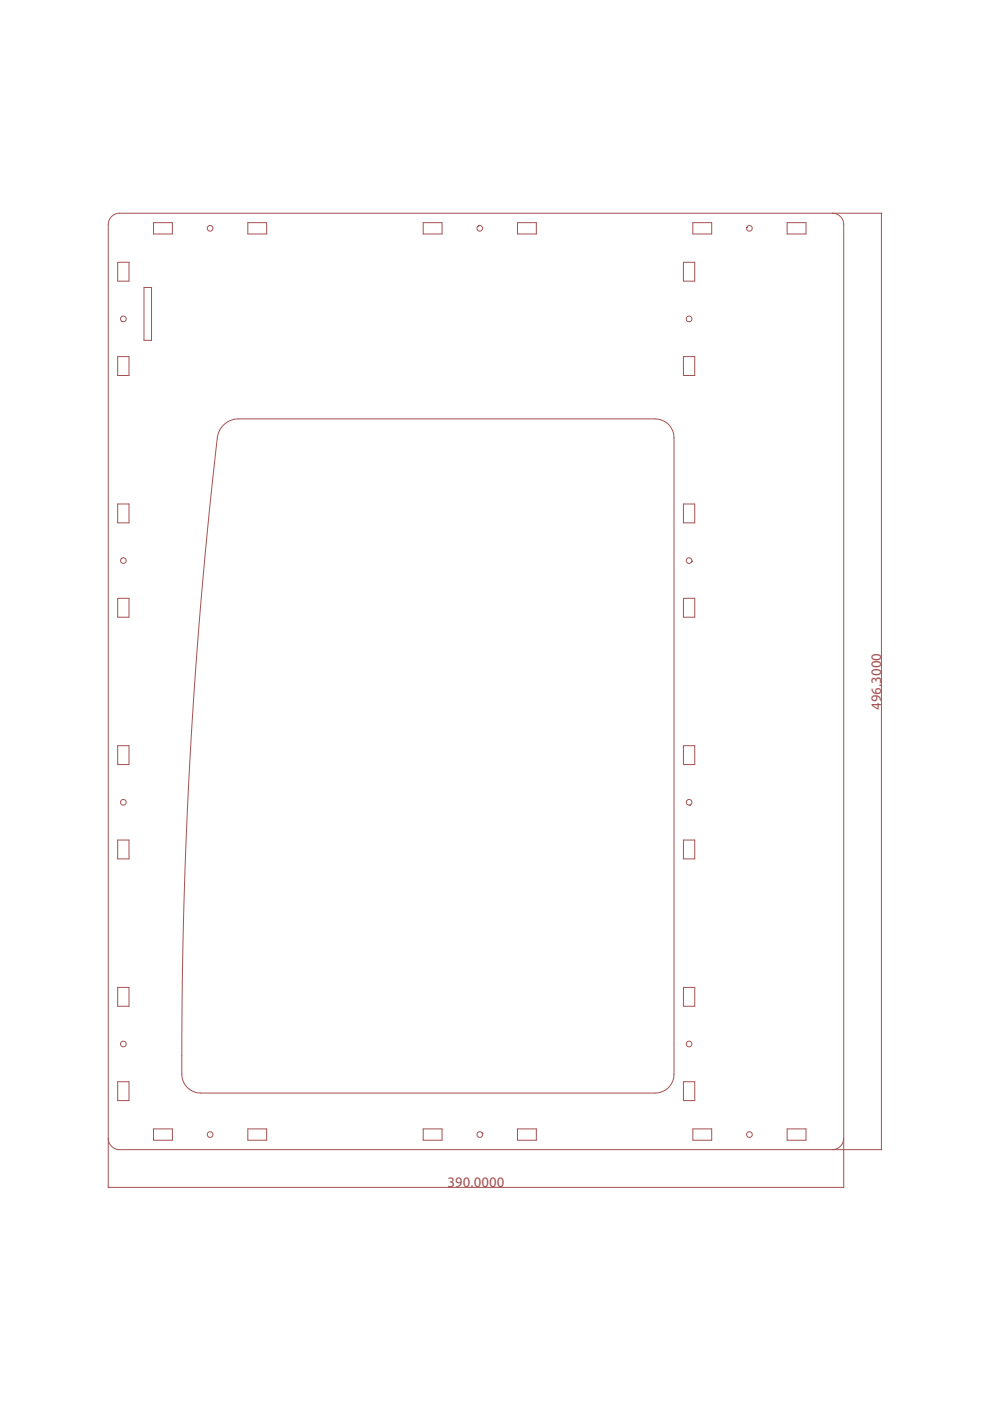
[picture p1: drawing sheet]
<svg xmlns="http://www.w3.org/2000/svg" width="210mm" height="297mm" viewBox="0 0 210 297" stroke-linecap="round" stroke-linejoin="round" font-family="sans-serif">
<defs><g id="words">
<g font-size="2.9" fill="#a55252">
<text x="186.8" y="150.5" transform="rotate(-90 186.8 150.5)">496.3000</text>
<text x="94.9" y="251.7">390.0000</text>
</g>
</g></defs>
<g fill="none" stroke="#a55252" stroke-width=".21">
<path d="M25 55.6h2.4v4h-2.4zM32.6 47.2h4v2.4h-4zM52.5 47.2h4v2.4h-4zM89.7 47.2h4v2.4h-4zM101.4 47.9h.1M109.7 47.2h4v2.4h-4zM144.9 55.6h2.4v4h-2.4zM146.9 47.2h4v2.4h-4zM158.3 48.3h.1M166.9 47.2h4v2.4h-4zM176.5 45.2l.9 .2 .8 .5 .5 .8 .2 .9v193.7a2.4 2.4 0 0 1-2.4 2.4M186.9 45.2v198.5"/>
<path d="M187 45.2h-161.6l-1.1 .2-.8 .7-.4 .7-.1 .8v193.8l.1 .9 .5 .7 .8 .6 .9 .1h161.7M25 75.6h2.4v4h-2.4zM25.9 68.1h.1M30.5 61h1.6v11.2h-1.6zM144.9 75.6h2.4v4h-2.4zM47.4 90.1l1.4-.9 1.7-.4h88.4a4 4 0 0 1 4 4v135l-.2 1.2-.6 1.1-1.3 1.2-.9 .3-.9 .1h-96.5a4 4 0 0 1-4-4 1065.3 1065.3 0 0 1 7.8-135.8l.4-1zM25 106.9h2.4v4h-2.4zM25.9 118.3h.1M144.9 106.9h2.4v4h-2.4zM146.7 119h.1M25 126.9h2.4v4h-2.4zM144.9 126.9h2.4v4h-2.4z"/>
<path d="M25 158.1h2.4v4h-2.4zM144.9 158.1h2.4v4h-2.4zM25 178.1h2.4v4h-2.4zM144.9 178.1h2.4v4h-2.4zM146.3 170.7h.1M25 209.3h2.4v4h-2.4zM144.9 209.3h2.4v4h-2.4zM25 229.3h2.4v4h-2.4zM32.6 239.3h4v2.4h-4zM52.5 239.3h4v2.4h-4zM89.7 239.3h4v2.4h-4zM109.7 239.3h4v2.4h-4z"/>
<path d="M144.9 229.3h2.4v4h-2.4zM146.9 239.3h4v2.4h-4zM166.9 239.3h4v2.4h-4zM102.2 240.2h.1"/>
<circle cx="44.5" cy="48.4" r=".6"/>
<circle cx="101.7" cy="48.4" r=".6"/>
<circle cx="158.9" cy="48.4" r=".6"/>
<circle cx="26.2" cy="67.6" r=".6"/>
<circle cx="146.1" cy="67.6" r=".6"/>
<circle cx="26.2" cy="118.9" r=".6"/>
<circle cx="146.1" cy="118.9" r=".6"/>
<circle cx="26.2" cy="170.1" r=".6"/>
<circle cx="146.1" cy="170.1" r=".6"/>
<circle cx="26.2" cy="221.3" r=".6"/>
<circle cx="146.1" cy="221.3" r=".6"/>
<circle cx="44.5" cy="240.5" r=".6"/>
<circle cx="101.7" cy="240.5" r=".6"/>
<circle cx="158.9" cy="240.5" r=".6"/>
</g>
<path d="M23 241.4v10.4M178.9 241.4v10.4M178.9 251.8h-155.9" fill="none" stroke="#a55252" stroke-width=".21"/>
<use href="#words"/>
</svg>
